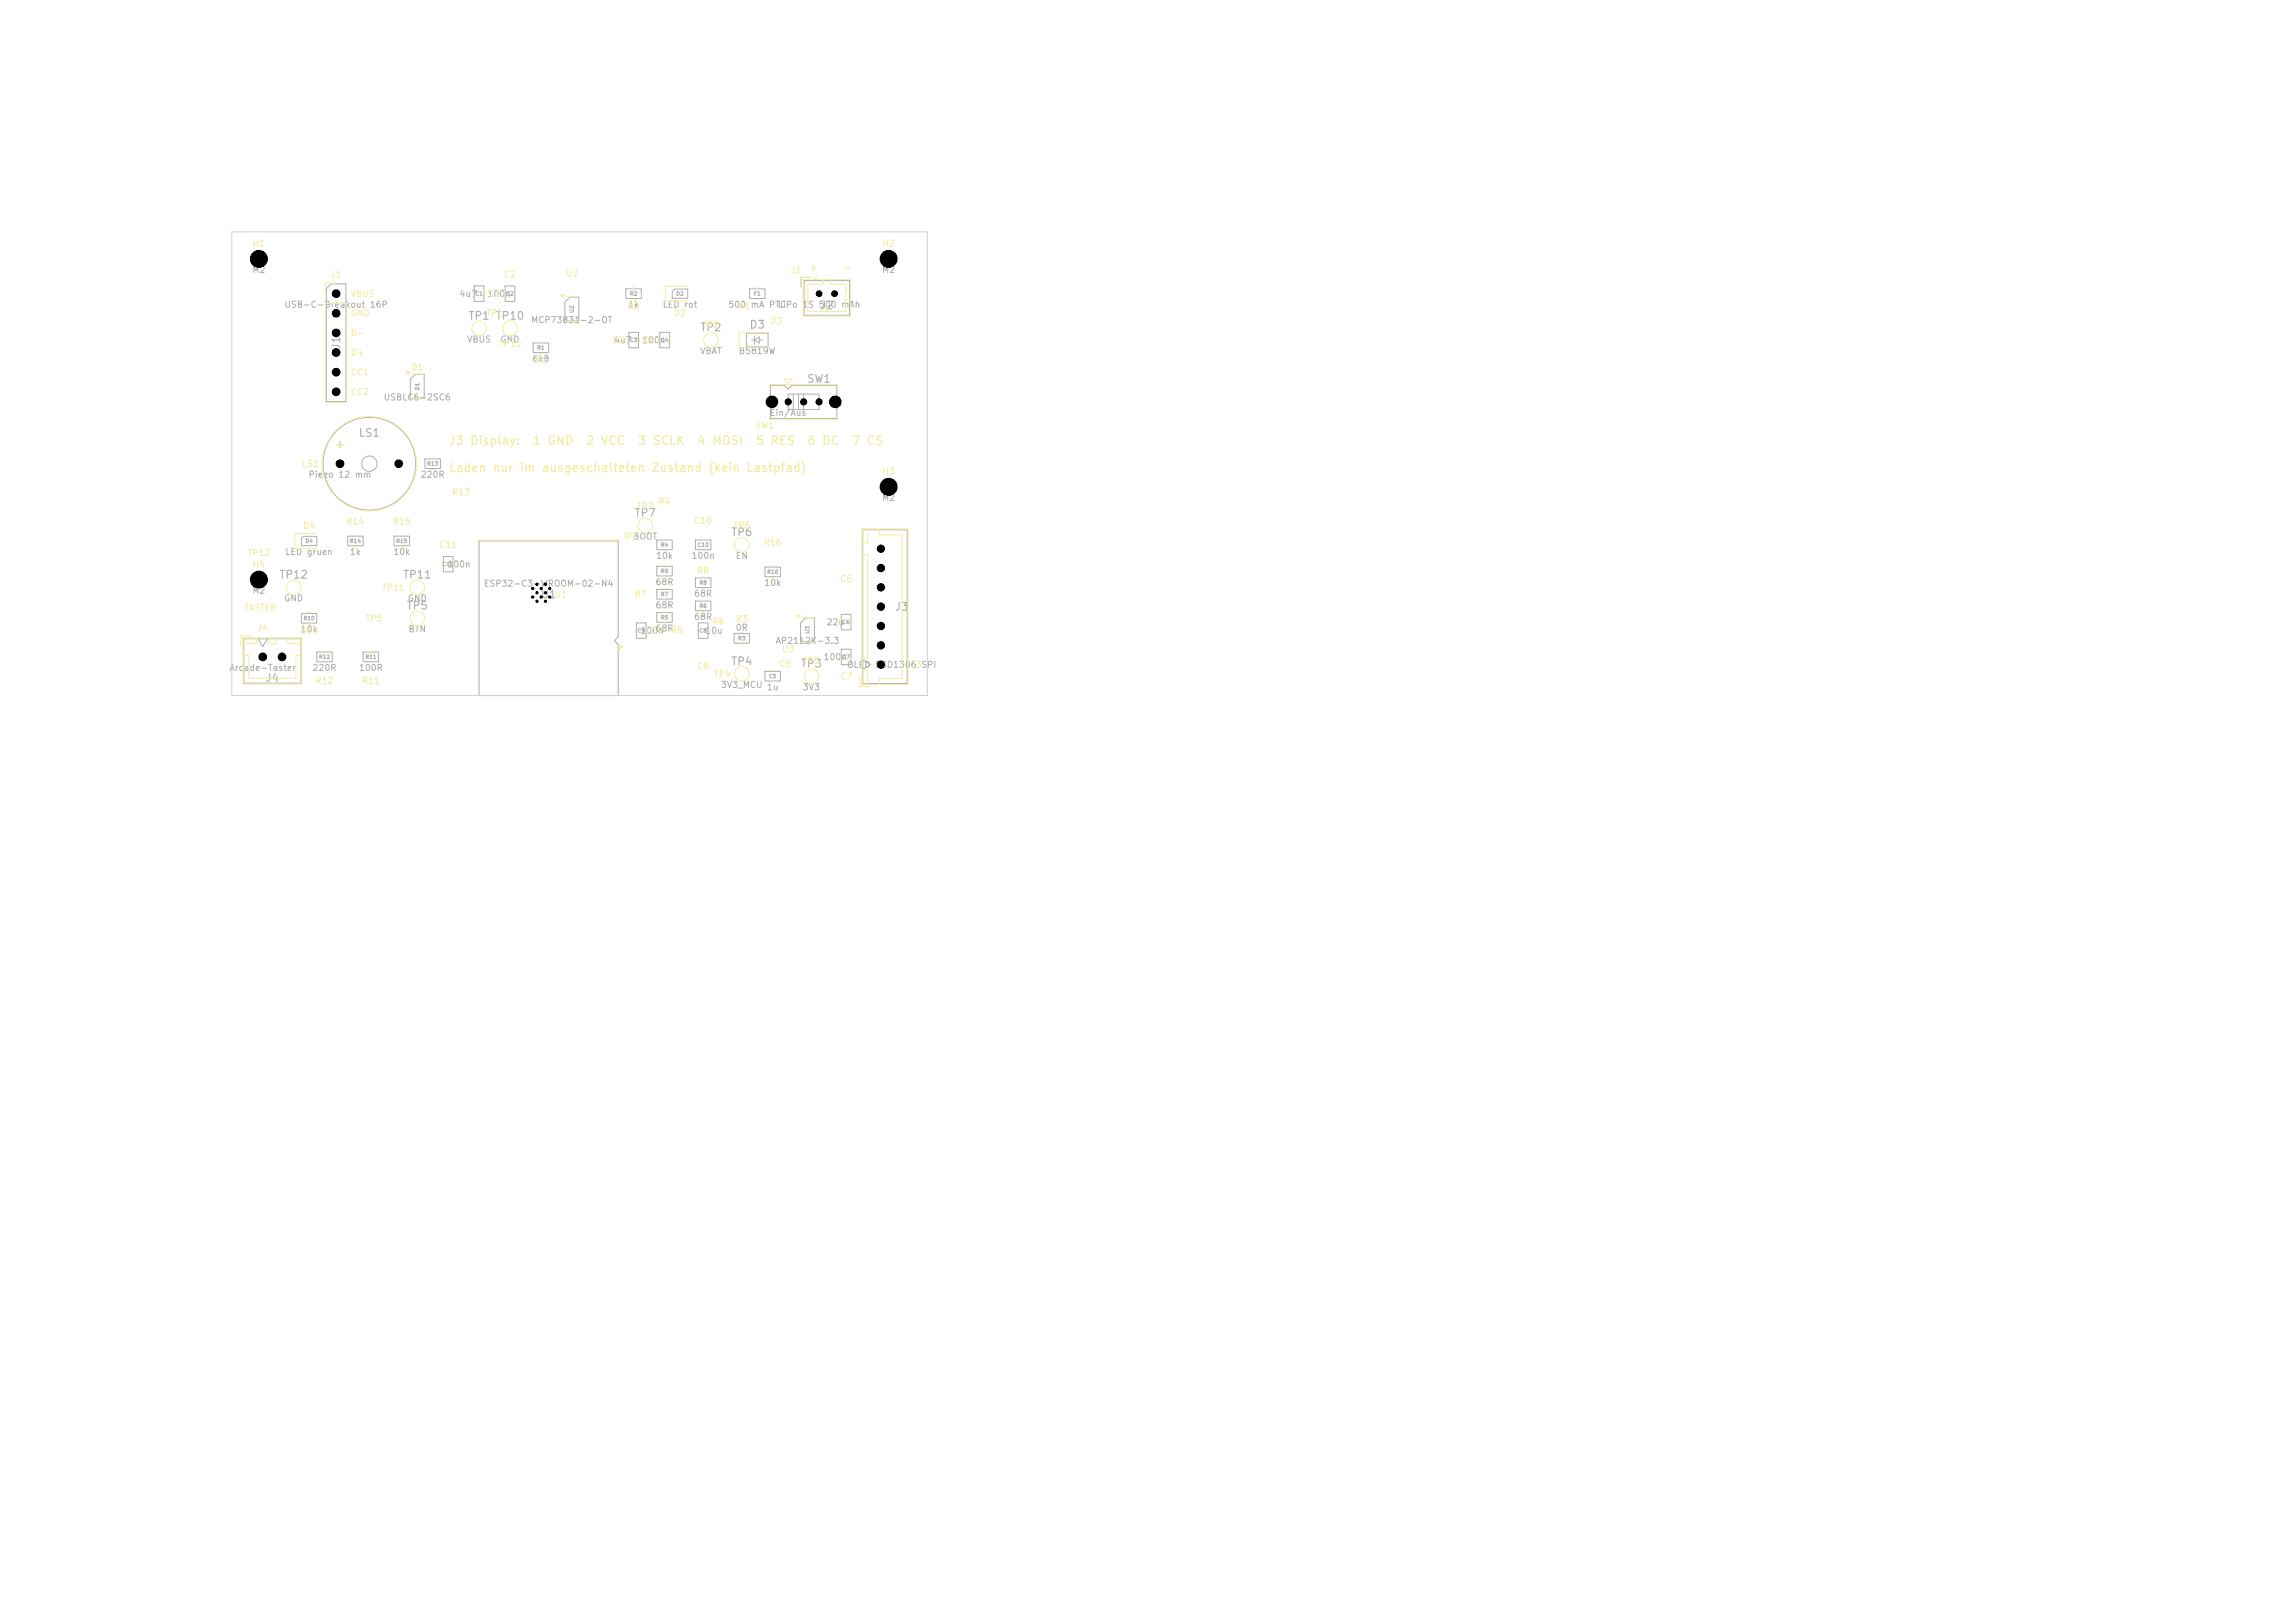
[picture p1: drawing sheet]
<svg xmlns="http://www.w3.org/2000/svg" width="297mm" height="210mm" viewBox="0 0 297 210" stroke-linecap="round" stroke-linejoin="round" font-family="sans-serif">
<defs><g id="words">
<g font-size="1.1" fill="#f2eda1">
<text x="58" y="57.8">J3 Display:</text>
<text x="68.8" y="57.8">1 GND</text>
<text x="75.8" y="57.8">2 VCC</text>
<text x="82.5" y="57.8">3 SCLK</text>
<text x="90.2" y="57.8">4 MOSI</text>
<text x="97.7" y="57.8">5 RES</text>
<text x="104.4" y="57.8">6 DC</text>
<text x="110.2" y="57.8">7 CS</text>
<text x="58" y="61.3">Laden nur im ausgeschalteten Zustand (kein Lastpfad)</text>
</g>
<g font-size="1" fill="#afafaf">
<text x="32.4" y="34.3">H1</text>
<text x="113.9" y="34.3">H2</text>
<text x="60.5" y="41.6">TP1 TP10</text>
<text x="106" y="40.3">J2</text>
<text x="44.3" y="45.3" transform="rotate(-90 44.3 45.3)">J1</text>
<text x="90.5" y="43.1">TP2</text>
<text x="96.9" y="42.8">D3</text>
<text x="104.4" y="49.8">SW1</text>
<text x="43.3" y="58.2">+</text>
<text x="46.3" y="56.8">LS1</text>
<text x="113.9" y="63.8">H3</text>
<text x="82" y="67.1">TP7</text>
<text x="94.5" y="69.6">TP6</text>
<text x="32.4" y="75.8">H4</text>
<text x="36.1" y="75.1">TP12</text>
<text x="52.1" y="75.1">TP11</text>
<text x="69.9" y="77.7">U1</text>
<text x="52.5" y="79.1">TP5</text>
<text x="115.7" y="79.3">J3</text>
<text x="34.3" y="88.5">J4</text>
<text x="94.5" y="86.3">TP4</text>
<text x="103.5" y="86.6">TP3</text>
</g>
<g font-size=".9" fill="#f2eda1">
<text x="104.6" y="35.3">+</text>
<text x="109" y="35.3">-</text>
</g>
<g font-size=".8" fill="#afafaf">
<text x="32.6" y="35.5">M2</text>
<text x="114.1" y="35.5">M2</text>
<text x="36.7" y="40">USB-C-Breakout 16P</text>
<text x="59.4" y="38.6">4u7</text>
<text x="63" y="38.6">100n</text>
<text x="81.2" y="40">1k</text>
<text x="85.7" y="40">LED rot</text>
<text x="94.2" y="40">500 mA PTC</text>
<text x="100.6" y="40">LiPo 1S 500 mAh</text>
<text x="60.4" y="44.5">VBUS</text>
<text x="64.7" y="44.5">GND</text>
<text x="68.7" y="42">MCP73831-2-OT</text>
<text x="68.8" y="47">6k8</text>
<text x="79.4" y="44.6">4u7</text>
<text x="83" y="44.6">100n</text>
<text x="90.5" y="46">VBAT</text>
<text x="95.5" y="46">B5819W</text>
<text x="49.6" y="52">USBLC6-2SC6</text>
<text x="99.6" y="54">Ein/Aus</text>
<text x="39.9" y="62">Piezo 12 mm</text>
<text x="54.4" y="62">220R</text>
<text x="114.1" y="65">M2</text>
<text x="81.9" y="70">BOOT</text>
<text x="32.6" y="77">M2</text>
<text x="36.9" y="72">LED gruen</text>
<text x="45.2" y="72">1k</text>
<text x="50.8" y="72">10k</text>
<text x="57.8" y="73.6">100n</text>
<text x="62.5" y="76.1">ESP32-C3-WROOM-02-N4</text>
<text x="84.8" y="75.9">68R</text>
<text x="84.8" y="72.5">10k</text>
<text x="89.4" y="72.5">100n</text>
<text x="89.8" y="77.4">68R</text>
<text x="95.1" y="72.5">EN</text>
<text x="98.8" y="76">10k</text>
<text x="36.7" y="78">GND</text>
<text x="38.8" y="82">10k</text>
<text x="52.7" y="78">GND</text>
<text x="52.8" y="82">BTN</text>
<text x="82.8" y="82.2">100n</text>
<text x="84.8" y="78.9">68R</text>
<text x="84.8" y="81.9">68R</text>
<text x="89.8" y="80.4">68R</text>
<text x="91.2" y="82.2">10u</text>
<text x="95.1" y="81.8">0R</text>
<text x="100.3" y="83.5">AP2112K-3.3</text>
<text x="106.9" y="81.1">22u</text>
<text x="29.6" y="87">Arcade-Taster</text>
<text x="40.4" y="87">220R</text>
<text x="46.4" y="87">100R</text>
<text x="93.2" y="89.2">3V3_MCU</text>
<text x="99.2" y="89.5">1u</text>
<text x="103.8" y="89.5">3V3</text>
<text x="106.5" y="85.6">100n</text>
<text x="109.5" y="86.6">OLED SSD1306</text>
</g>
<g font-size=".8" fill="#f2eda1">
<text x="32.6" y="32.1">H1</text>
<text x="102.2" y="35.6">J2</text>
<text x="114.1" y="32.1">H2</text>
<text x="42.7" y="36.1">J1</text>
<text x="45.3" y="38.6">VBUS</text>
<text x="45.3" y="41.1">GND</text>
<text x="62.8" y="41.1">TP1</text>
<text x="63.1" y="38.6">C1</text>
<text x="65.1" y="36.1">C2</text>
<text x="73.1" y="36">U2</text>
<text x="81.1" y="40.2">R2</text>
<text x="87.1" y="41.1">D2</text>
<text x="95.6" y="40.2">F1</text>
<text x="45.3" y="43.7">D-</text>
<text x="45.3" y="46.2">D+</text>
<text x="64.5" y="45.1">TP10</text>
<text x="69.1" y="47.2">R1</text>
<text x="79.1" y="44.6">C3</text>
<text x="83.1" y="44.6">C4</text>
<text x="90.8" y="42.6">TP2</text>
<text x="99.6" y="42.1">D3</text>
<text x="45.3" y="48.8">CC1</text>
<text x="45.3" y="51.3">CC2</text>
<text x="53.1" y="48.1">D1</text>
<text x="97.7" y="55.6">SW1</text>
<text x="39" y="60.6">LS1</text>
<text x="58.4" y="64.3">R13</text>
<text x="85.1" y="65.5">R4</text>
<text x="114.1" y="61.6">H3</text>
<text x="39.1" y="68.6">D4</text>
<text x="44.8" y="68.1">R14</text>
<text x="50.8" y="68.1">R15</text>
<text x="56.8" y="71.1">C11</text>
<text x="80.7" y="70">R9</text>
<text x="82.3" y="66.1">TP7</text>
<text x="89.8" y="68">C10</text>
<text x="94.8" y="68.6">TP6</text>
<text x="98.8" y="70.8">R16</text>
<text x="32" y="72.1">TP12</text>
<text x="32.6" y="73.6">H4</text>
<text x="49.4" y="76.6">TP11</text>
<text x="71.7" y="77.5">U1</text>
<text x="82" y="77.5">R7</text>
<text x="90.1" y="74.4">R8</text>
<text x="108.6" y="75.5">C6</text>
<text x="31.5" y="79.2">TASTER</text>
<text x="33.2" y="81.8">J4</text>
<text x="38.8" y="82.2">R10</text>
<text x="47.2" y="80.6">TP5</text>
<text x="84.1" y="82.2">C9</text>
<text x="86.7" y="82.1">R5</text>
<text x="92.1" y="81">R6</text>
<text x="95.1" y="80.7">R3</text>
<text x="40.8" y="88.7">R12</text>
<text x="46.8" y="88.7">R11</text>
<text x="90.1" y="86.8">C8</text>
<text x="92.3" y="87.8">TP4</text>
<text x="100.7" y="86.5">C5</text>
<text x="101.1" y="84.6">U3</text>
<text x="103.8" y="86.1">TP3</text>
<text x="108.6" y="88.1">C7</text>
<text x="117.8" y="86.6">J3SPI</text>
</g>
<g font-size=".5" fill="#afafaf">
<text x="61.5" y="38.4">C1</text>
<text x="65.5" y="38.4">C2</text>
<text x="74.4" y="40.6" transform="rotate(-90 74.4 40.6)">U2</text>
<text x="81.5" y="38.4">R2</text>
<text x="87.5" y="38.4">D2</text>
<text x="97.5" y="38.4">F1</text>
<text x="69.5" y="45.4">R1</text>
<text x="81.5" y="44.4">C3</text>
<text x="85.5" y="44.4">C4</text>
<text x="54.4" y="50.5" transform="rotate(-90 54.4 50.5)">D1</text>
<text x="55.2" y="60.4">R13</text>
<text x="39.5" y="70.4">D4</text>
<text x="45.2" y="70.4">R14</text>
<text x="51.2" y="70.4">R15</text>
<text x="85.5" y="70.9">R4</text>
<text x="90.2" y="70.9">C10</text>
<text x="57.2" y="73.4">C11</text>
<text x="85.5" y="77.3">R7</text>
<text x="85.5" y="74.3">R9</text>
<text x="90.5" y="75.8">R8</text>
<text x="99.2" y="74.4">R16</text>
<text x="39.2" y="80.4">R10</text>
<text x="82.5" y="82">C9</text>
<text x="85.5" y="80.3">R5</text>
<text x="90.5" y="82">C8</text>
<text x="90.5" y="78.8">R6</text>
<text x="95.5" y="83">R3</text>
<text x="104.9" y="82.1" transform="rotate(-90 104.9 82.1)">U3</text>
<text x="109" y="80.9">C6</text>
<text x="41.2" y="85.4">R12</text>
<text x="47.2" y="85.4">R11</text>
<text x="99.5" y="87.9">C5</text>
<text x="109" y="85.4">C7</text>
</g>
</g></defs>
<g fill="none" stroke="#afafaf" stroke-width=".13">
<path d="M42.2 37.4l.7-.7h1.9v15.3h-2.6zM61.4 37h1.2v2h-1.2zM65.4 37h1.2v2h-1.2zM73.1 39.1l.7-.6h1.1v3.1h-1.8zM81 37.4h2v1.2h-2zM87.3 37.4h1.7v1.2h-2v-.9zM97 37.4h2v1.2h-2zM104.1 36.3h5.8v4.5h-5.8zM104.9 35.9h-1.3v1.2M53.1 49.1l.7-.6h1.1v3.1h-1.8zM55 59.4h2v1.2h-2zM69 44.4h2v1.2h-2z"/>
<path d="M81.4 43h1.2v2h-1.2zM85.4 43h1.2v2h-1.2zM96.6 43.1h2.8v1.8h-2.8zM97.3 44h.4M97.7 43.5v1.1M97.7 44l.5-.4v.8zM98.2 44h.5M99.7 49.9h1.8l.5 .5 .5-.5h5.8v4.3h-8.6zM102 51h4v2h-4zM102.7 51v2M103.3 51v2M104 51v2"/>
<path d="M39 79.4h2v1.2h-2zM39 69.7l.3-.3h1.7v1.2h-2zM45 69.4h2v1.2h-2zM51 69.4h2v1.2h-2zM57.4 72h1.2v2h-1.2zM62 70h18v12.4l-.5 .5 .5 .5v6.6h-18zM85 76.3h2v1.2h-2zM85 69.9h2v1.2h-2zM85 73.3h2v1.2h-2zM85 79.3h2v1.2h-2zM90 74.8h2v1.2h-2zM90 69.9h2v1.2h-2z"/>
<path d="M90 77.8h2v1.2h-2zM99 73.4h2v1.2h-2zM104.3 80h1.1v3.1h-1.8v-2.5zM108.9 79.5h1.2v2h-1.2zM111.7 68.6h5.7v19.8h-5.7zM31.6 82.7h7.3v5.7h-7.3zM33.4 82.7l.6 1 .6-1M41 84.4h2v1.2h-2zM47 84.4h2v1.2h-2zM82.4 80.6h1.2v2h-1.2zM90.4 80.6h1.2v2h-1.2zM95 82h2v1.2h-2z"/>
<path d="M99 86.9h2v1.2h-2zM108.9 84h1.2v2h-1.2zM111.6 85.4l1.1 .6-1.1 .6"/>
<circle cx="47.8" cy="60" r="6"/>
<circle cx="47.8" cy="60" r="1"/>
</g>
<g fill="none" stroke="#f2eda1" stroke-width=".13">
<path d="M97.8 37.3h.4M97.8 38.7h.4M45.8 69.3h.4M45.8 70.7h.4M85.8 76.2h.4M85.8 77.6h.4M103.1 79.6h.4l-.2 .3zM103.8 79.9h1.6M90.3 81.3v.6M91.7 81.3v.6M103.6 83.1h1.8"/>
<circle cx="66" cy="42.5" r=".95"/>
<circle cx="96" cy="70.5" r=".95"/>
<circle cx="105" cy="87.5" r=".95"/>
</g>
<path d="M103.1 79.6h.4l-.2 .3z" fill="#f2eda1"/>
<g fill="none" stroke="#f2eda1" stroke-width=".13">
<path d="M65.3 37.7v.6M66.7 37.7v.6M72.6 38.1h.4l-.2 .3zM73.3 38.4h1.6M81.8 37.3h.4M81.8 38.7h.4M103.9 37.5h.6M103.9 38.8h.6M103.9 36.2h6.2v4.7h-6.2zM104.9 35.9h-1.3v1.2M105.4 36.2v-.2h.3v.2M105.4 36.1h.3"/>
<path d="M106.5 36.2v.6h-2v3.5h4.9v-3.5h-1.9v-.6M107 39.8v.5M109.4 37.5h.7M109.4 38.8h.7M55.8 59.3h.4M73.1 41.6h1.8M81.3 43.7v.6M82.7 43.7v.6M85.3 43.7v.6M86.7 43.7v.6M99.6 50.1v-.4h8.8v.4M99.6 54v.3h8.8v-.3"/>
<path d="M101.5 49h1l-.5 .5zM106.9 40.3v-.5h.2v.5M39.8 79.3h.4M41 69h-2.9v2h2.9M51.8 69.3h.4M51.8 70.7h.4M55.8 60.7h.4M57.3 72.7v.6M58.7 72.7v.6M85.8 69.8h.4M85.8 71.2h.4M85.8 73.2h.4"/>
<path d="M85.8 74.6h.4M90.7 69.8h.6M90.7 71.2h.6M90.8 74.7h.4M90.8 76.1h.4M111.5 68.4h6v20.2h-6zM111.5 68.4h.8v1.9h-.8zM111.5 71.7h.8v13.6h-.8zM113.8 68.5v.7h2.9v18.6h-2.9v.8M31.4 82.5h7.7v6h-7.7zM31.4 84.8h.8v3h6.1v-3h.7M31.5 82.6h1.8v.7h-1.8z"/>
<path d="M32.4 82.3h-1.3v1.2M34.7 82.6h1v.7h-1zM37.3 82.6h1.7v.7h-1.7zM39.8 80.7h.4M99.7 86.8h.6M99.7 88.2h.6M108.8 84.7v.6M110.2 84.7v.6M111.2 87.6v1.3h1.3M111.5 86.7h.8v1.8h-.8z"/>
<circle cx="38" cy="76" r=".95"/>
<circle cx="54" cy="80" r=".95"/>
<circle cx="96" cy="87.2" r=".95"/>
</g>
<path d="M72.6 38.1h.4l-.2 .3z" fill="#f2eda1"/>
<g fill="none" stroke="#f2eda1" stroke-width=".13">
<path d="M61.9 70.2v-.3h18.2v.3M80.1 83.6h.5l-.5 .5z"/>
<circle cx="54" cy="76" r=".95"/>
</g>
<path d="M80.1 83.6h.5l-.5 .5z" fill="#f2eda1"/>
<path d="M42.1 39.3h2.8v12.8h-2.8zM43.5 36.6h-1.4v1.4M52.6 48.1h.4l-.2 .3zM53.1 51.6h1.8M53.3 48.4h1.6" fill="none" stroke="#f2eda1" stroke-width=".13"/>
<path d="M52.6 48.1h.4l-.2 .3z" fill="#f2eda1"/>
<g fill="none" stroke="#f2eda1" stroke-width=".13">
<path d="M61.3 37.7v.6M62.7 37.7v.6M89 37h-2.9v2h2.9M69.8 44.3h.4M69.8 45.7h.4M99.7 43h-4.1v2h4.1M85.8 79.2h.4M90.8 77.7h.4M90.8 79.1h.4M99.8 73.3h.4M99.8 74.7h.4M41.8 84.3h.4"/>
<path d="M41.8 85.7h.4M47.8 84.3h.4M47.8 85.7h.4M82.3 81.3v.6M83.7 81.3v.6M85.8 80.6h.4M95.8 81.9h.4M95.8 83.3h.4M108.8 80.2v.6M110.2 80.2v.6"/>
<circle cx="47.8" cy="60" r="6.1"/>
<circle cx="62" cy="42.5" r=".95"/>
<circle cx="92" cy="44" r=".95"/>
<circle cx="83.5" cy="68" r=".95"/>
</g>
<path d="M30 30h90v60h-90z" fill="none" stroke="#d0d2cd" stroke-width=".13"/>
<g fill="#000" stroke="#000" stroke-width=".13">
<circle cx="33.5" cy="33.5" r="1.1"/>
<circle cx="43.5" cy="38" r=".5"/>
<circle cx="106" cy="38" r=".38"/>
<circle cx="108" cy="38" r=".38"/>
<circle cx="115" cy="33.5" r="1.1"/>
<circle cx="43.5" cy="48.2" r=".5"/>
<circle cx="43.5" cy="45.6" r=".5"/>
<circle cx="43.5" cy="50.7" r=".5"/>
<circle cx="43.5" cy="43.1" r=".5"/>
<circle cx="43.5" cy="40.5" r=".5"/>
<circle cx="99.9" cy="52" r=".75"/>
<circle cx="102" cy="52" r=".4"/>
<circle cx="104" cy="52" r=".4"/>
<circle cx="106" cy="52" r=".4"/>
<circle cx="108.1" cy="52" r=".75"/>
<circle cx="33.5" cy="75" r="1.1"/>
<circle cx="44" cy="60" r=".5"/>
<circle cx="51.6" cy="60" r=".5"/>
<circle cx="68.9" cy="76.2" r=".15"/>
<circle cx="68.9" cy="77.2" r=".15"/>
<circle cx="69.5" cy="77.8" r=".15"/>
<circle cx="69.5" cy="76.7" r=".15"/>
<circle cx="69.5" cy="75.6" r=".15"/>
<circle cx="70" cy="76.2" r=".15"/>
<circle cx="70" cy="77.2" r=".15"/>
<circle cx="70.6" cy="77.8" r=".15"/>
<circle cx="70.6" cy="76.7" r=".15"/>
<circle cx="70.6" cy="75.6" r=".15"/>
<circle cx="71.1" cy="76.2" r=".15"/>
<circle cx="71.1" cy="77.2" r=".15"/>
<circle cx="114" cy="76" r=".47"/>
<circle cx="114" cy="73.5" r=".47"/>
<circle cx="114" cy="78.5" r=".47"/>
<circle cx="114" cy="71" r=".48"/>
<circle cx="115" cy="63" r="1.1"/>
<circle cx="34" cy="85" r=".5"/>
<circle cx="36.5" cy="85" r=".5"/>
<circle cx="114" cy="83.5" r=".47"/>
<circle cx="114" cy="81" r=".47"/>
<circle cx="114" cy="86" r=".47"/>
</g>
<use href="#words"/>
</svg>
